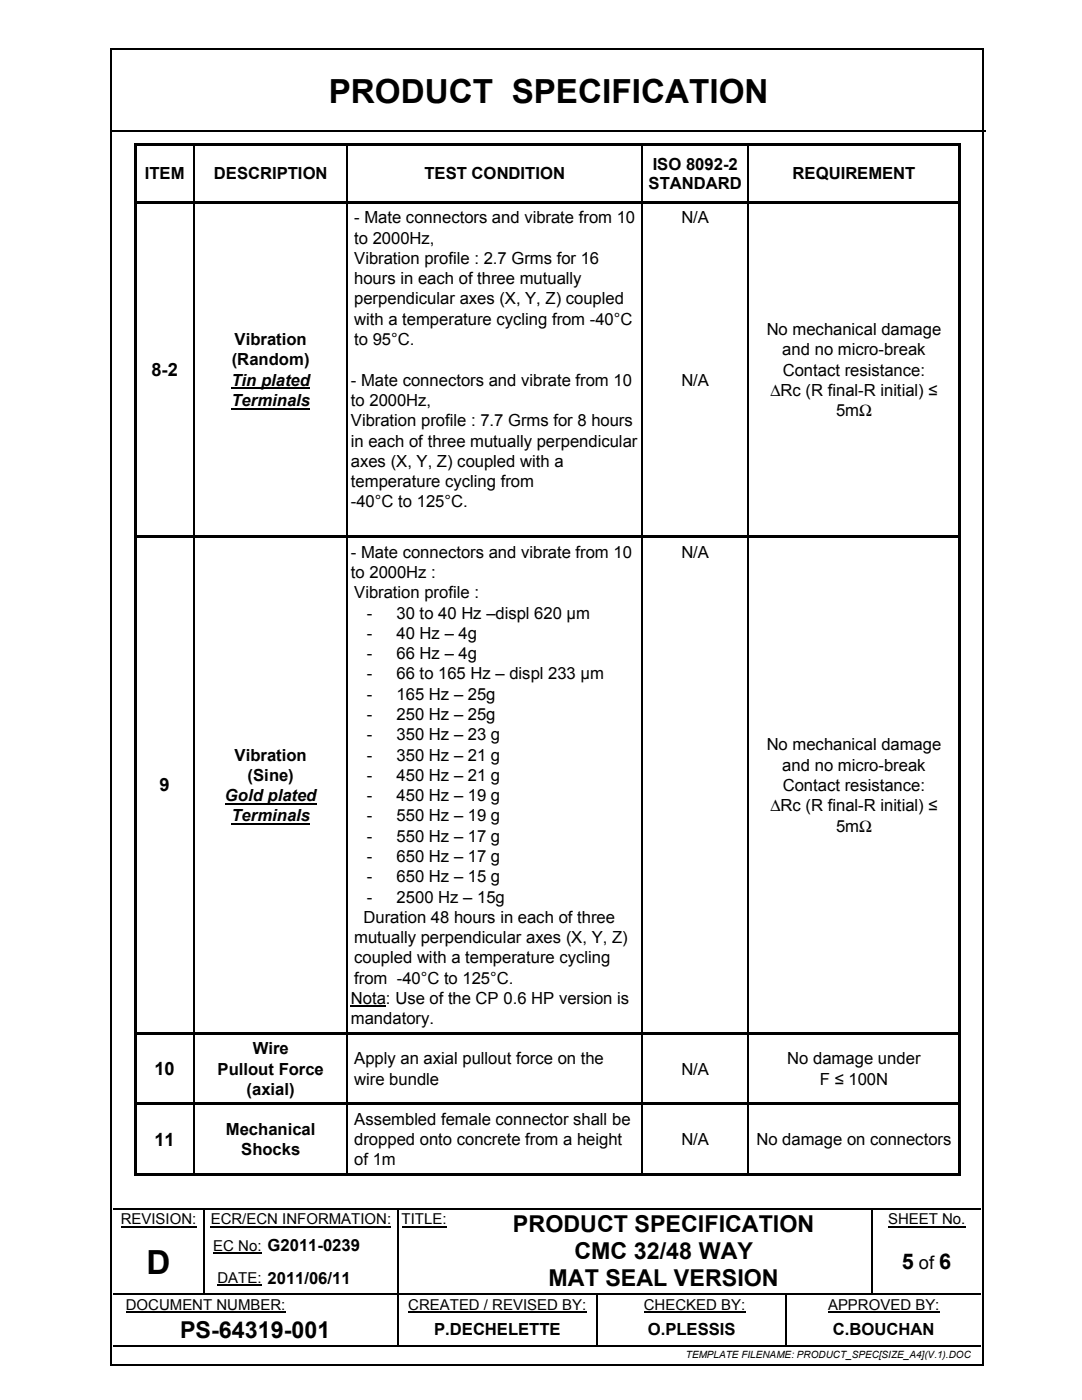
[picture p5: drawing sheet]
<svg xmlns="http://www.w3.org/2000/svg" width="216mm" height="279mm" viewBox="0 0 216 279" stroke-linecap="round" stroke-linejoin="round" font-family="sans-serif">
<defs><g id="words">
<g font-size="6.6">
<text x="65.6" y="20.5">PRODUCT SPECIFICATION</text>
<text x="29.2" y="254.2">D</text>
</g>
<g font-size="4.6">
<text x="102.4" y="245.9">PRODUCT SPECIFICATION</text>
<text x="114.6" y="251.3">CMC 32/48 WAY</text>
<text x="109.5" y="256.6">MAT SEAL VERSION</text>
<text x="35.9" y="267">PS-64319-001</text>
</g>
<g font-size="4.3">
<text x="180" y="253.3">5</text>
<text x="187.4" y="253.3">6</text>
</g>
<g font-size="3.6">
<text x="30.2" y="75">8-2</text>
<text x="31.8" y="157.9">9</text>
<text x="30.8" y="214.5">10</text>
<text x="30.8" y="228.6">11</text>
<text x="183.4" y="253.3">of</text>
</g>
<g font-size="3.3">
<text x="28.9" y="35.8">ITEM</text>
<text x="42.7" y="35.8">DESCRIPTION</text>
<text x="84.7" y="35.8">TEST CONDITION</text>
<text x="130.2" y="33.9">ISO 8092-2</text>
<text x="158.1" y="35.8">REQUIREMENT</text>
<text x="129.4" y="37.7">STANDARD</text>
<text x="70.7" y="44.6">- Mate connectors and vibrate from 10</text>
<text x="136" y="44.6">N/A</text>
<text x="70.7" y="48.6">to 2000Hz,</text>
<text x="70.7" y="52.7">Vibration profile : 2.7 Grms for 16</text>
<text x="70.7" y="56.7">hours in each of three mutually</text>
<text x="70.7" y="60.8">perpendicular axes (X, Y, Z) coupled</text>
<text x="70.7" y="64.8">with a temperature cycling from -40°C</text>
<text x="46.8" y="68.9">Vibration</text>
<text x="70.7" y="68.9">to 95°C.</text>
<text x="153" y="66.8">No mechanical damage</text>
<text x="156.1" y="70.9">and no micro-break</text>
<text x="46.2" y="77">Tin plated</text>
<text x="46.3" y="72.9">(Random)</text>
<text x="70" y="77">- Mate connectors and vibrate from 10</text>
<text x="136" y="77">N/A</text>
<text x="156.2" y="75">Contact resistance:</text>
<text x="46.2" y="81">Terminals</text>
<text x="70" y="81">to 2000Hz,</text>
<text x="153.7" y="79">∆Rc (R final-R initial) ≤</text>
<text x="166.8" y="83">5mΩ</text>
<text x="70" y="89.1">in each of three mutually perpendicular</text>
<text x="70" y="85.1">Vibration profile : 7.7 Grms for 8 hours</text>
<text x="70" y="93.2">axes (X, Y, Z) coupled with a</text>
<text x="70" y="97.2">temperature cycling from</text>
<text x="70" y="101.3">-40°C to 125°C.</text>
<text x="70" y="111.3">- Mate connectors and vibrate from 10</text>
<text x="136" y="111.3">N/A</text>
<text x="70" y="115.3">to 2000Hz :</text>
<text x="70.7" y="119.4">Vibration profile :</text>
<text x="73.2" y="123.4">-</text>
<text x="79.1" y="123.4">30 to 40 Hz –displ 620 µm</text>
<text x="73.2" y="127.5">-</text>
<text x="73.2" y="131.5">-</text>
<text x="79.1" y="127.5">40 Hz – 4g</text>
<text x="79.1" y="131.5">66 Hz – 4g</text>
<text x="73.2" y="135.6">-</text>
<text x="79.1" y="135.6">66 to 165 Hz – displ 233 µm</text>
<text x="73.2" y="139.6">-</text>
<text x="73.2" y="143.7">-</text>
<text x="79.1" y="139.6">165 Hz – 25g</text>
<text x="79.1" y="143.7">250 Hz – 25g</text>
<text x="73.2" y="147.7">-</text>
<text x="79.1" y="147.7">350 Hz – 23 g</text>
<text x="153" y="149.8">No mechanical damage</text>
<text x="46.8" y="151.8">Vibration</text>
<text x="49.4" y="155.8">(Sine)</text>
<text x="73.2" y="151.8">-</text>
<text x="73.2" y="155.8">-</text>
<text x="79.1" y="151.8">350 Hz – 21 g</text>
<text x="79.1" y="155.8">450 Hz – 21 g</text>
<text x="156.1" y="153.8">and no micro-break</text>
<text x="44.9" y="159.9">Gold plated</text>
<text x="73.2" y="159.9">-</text>
<text x="79.1" y="159.9">450 Hz – 19 g</text>
<text x="153.7" y="161.9">∆Rc (R final-R initial) ≤</text>
<text x="156.2" y="157.9">Contact resistance:</text>
<text x="46.2" y="163.9">Terminals</text>
<text x="73.2" y="163.9">-</text>
<text x="73.2" y="168">-</text>
<text x="79.1" y="163.9">550 Hz – 19 g</text>
<text x="79.1" y="168">550 Hz – 17 g</text>
<text x="166.8" y="166">5mΩ</text>
<text x="73.2" y="172">-</text>
<text x="79.1" y="172">650 Hz – 17 g</text>
<text x="73.2" y="176.1">-</text>
<text x="79.1" y="176.1">650 Hz – 15 g</text>
<text x="72.6" y="184.2">Duration 48 hours in each of three</text>
<text x="73.2" y="180.1">-</text>
<text x="79.1" y="180.1">2500 Hz – 15g</text>
<text x="70.7" y="188.2">mutually perpendicular axes (X, Y, Z)</text>
<text x="70.7" y="192.3">coupled with a temperature cycling</text>
<text x="70.7" y="196.3">from -40°C to 125°C.</text>
<text x="70" y="200.4">Nota: Use of the CP 0.6 HP version is</text>
<text x="70" y="204.4">mandatory.</text>
<text x="43.4" y="214.5">Pullout Force</text>
<text x="50.4" y="210.4">Wire</text>
<text x="70.7" y="212.4">Apply an axial pullout force on the</text>
<text x="136" y="214.5">N/A</text>
<text x="157.1" y="212.4">No damage under</text>
<text x="49.2" y="218.5">(axial)</text>
<text x="70.7" y="216.5">wire bundle</text>
<text x="163.6" y="216.5">F ≤ 100N</text>
<text x="45.1" y="226.5">Mechanical</text>
<text x="70.7" y="224.5">Assembled female connector shall be</text>
<text x="48.1" y="230.5">Shocks</text>
<text x="70.7" y="228.5">dropped onto concrete from a height</text>
<text x="70.7" y="232.6">of 1m</text>
<text x="136" y="228.5">N/A</text>
<text x="150.9" y="228.5">No damage on connectors</text>
<text x="86.6" y="266.4">P.DECHELETTE</text>
<text x="129.3" y="266.4">O.PLESSIS</text>
<text x="166.2" y="266.4">C.BOUCHAN</text>
</g>
<g font-size="3">
<text x="24.1" y="244.4">REVISION:</text>
<text x="42.1" y="244.4">ECR/ECN INFORMATION:</text>
<text x="80.1" y="244.4">TITLE:</text>
<text x="177.2" y="244.4">SHEET No.</text>
<text x="42.6" y="249.6">EC No: G2011-0239</text>
<text x="43.4" y="256.1">DATE: 2011/06/11</text>
<text x="25.1" y="261.3">DOCUMENT NUMBER:</text>
<text x="81.5" y="261.3">CREATED / REVISED BY:</text>
<text x="128.5" y="261.3">CHECKED BY:</text>
<text x="165.2" y="261.3">APPROVED BY:</text>
</g>
<text font-size="2" x="136.9" y="271">TEMPLATE FILENAME: PRODUCT_SPEC[SIZE_A4](V.1).DOC</text>
</g></defs>
<path d="M22 26.2h174.7M22.6 241.2h18M40.9 241.2h38.4M79.6 241.2h11.2M91.1 241.2h82.8M174.3 241.2h21.4M22.6 268.6h56.7M79.4 262.6v5.8M79.6 268.6h39.3M119.1 262.6v5.8M119.3 268.6h37.5M157.1 268.6h38.6" fill="none" stroke="#000" stroke-width=".32"/>
<path d="M24.1 244.8h15.1M42.1 244.8h36M42.6 250h9.6M80.1 244.8h9M177.2 244.8h15.4M25.1 261.8h31.9M81.5 261.8h35.5M128.5 261.8h20.2M165.2 261.8h22.3" fill="none" stroke="#000" stroke-width=".21"/>
<g fill="#000">
<path d="M40.6 241.4h.3v.2h-.3zM40.6 241h.3v.4h-.3zM40.6 245.1h.3v.9h-.3zM40.6 251.6h.3v.9h-.3zM40.6 258.1h.3v.2h-.3zM52.2 258.1h.2v.2h-.2zM79.3 241.4h.2v.2h-.2zM79.3 241h.3v.4h-.3zM79.3 245.1h.2v.9h-.2zM79.3 251.6h.2v.9h-.2zM79.3 258.1h.2v.5h-.2zM90.8 241h.3v.4h-.3z"/>
<path d="M90.8 258.1h.2v.2h-.2zM119 258.3h.2v.3h-.2zM119 258.1h.2v.2h-.2zM156.8 258.3h.3v.3h-.3zM156.8 258.1h.3v.2h-.3zM173.9 241.4h.3v.2h-.3zM173.9 241h.4v.4h-.4zM173.9 245.1h.3v.9h-.3zM173.9 251.6h.3v.9h-.3zM173.9 258.1h.3v.2h-.3zM79.3 262.1h.3v.5h-.3zM79.3 268.4h.3v.3h-.3z"/>
<path d="M118.9 262.1h.4v.5h-.4zM118.9 268.4h.4v.3h-.4zM156.8 262.1h.3v.5h-.3zM156.8 268.4h.3v.3h-.3z"/>
</g>
<g fill="none" stroke="#000" stroke-width=".25">
<path d="M22.6 258.2h18M40.7 241.6v3.5M40.7 246v5.6M40.7 252.5v5.6M40.9 258.2h11.3M52.4 258.2h26.9M79.5 258.2h11.3M91 258.2h28M119.2 258.2h37.6M156.9 258.6v3.5M157.1 258.2h16.8M174.1 241.6v3.5"/>
<path d="M174.1 246v5.6M174.1 252.5v5.6M174.2 258.2h21.5M156.9 262.6v5.8"/>
</g>
<path d="M43.4 256.5h8.8M79.4 241.6v3.5M79.4 246v5.6M79.4 252.5v5.6M79.4 258.6v3.5M119.1 258.6v3.5" fill="none" stroke="#000" stroke-width=".23"/>
<path d="M27.1 11.5h17.7v13.3h-17.7z" fill-rule="evenodd" fill="#fff"/>
<g fill="#000">
<path d="M21.9 9.7h.4v.3h-.4zM196 9.7h.3v.3h-.3zM26.7 28.7h.5v1.2h-.5zM26.7 28.7h.5v.5h-.5zM27.2 28.7h11.4v.5h-11.4zM38.6 29.2h.3v.7h-.3zM38.6 28.7h.5v.5h-.5zM39.1 28.7h30.1v.5h-30.1zM69.2 29.2h.2v.7h-.2zM69.2 28.7h.5v.5h-.5zM69.7 28.7h58.3v.5h-58.3zM128 29.2h.2v.7h-.2z"/>
<path d="M128 28.7h.5v.5h-.5zM128.5 28.7h20.7v.5h-20.7zM149.2 29.2h.2v.7h-.2zM149.2 28.7h.5v.5h-.5zM149.7 28.7h41.5v.5h-41.5zM191.2 28.7h.5v1.2h-.5zM191.2 28.7h.5v.5h-.5zM26.7 29.9h.5v10.2h-.5zM26.7 40.1h.5v1.2h-.5zM27.2 40.1h11.4v.5h-11.4zM38.6 40.6h.3v.7h-.3zM38.6 40.1h.5v.5h-.5z"/>
<path d="M39.1 40.1h30.1v.5h-30.1zM69.2 40.6h.2v.7h-.2zM69.2 40.1h.5v.5h-.5zM69.7 40.1h58.3v.5h-58.3zM128 40.6h.2v.7h-.2zM128 40.1h.5v.5h-.5zM128.5 40.1h20.7v.5h-20.7zM149.2 40.6h.2v.7h-.2zM149.2 40.1h.5v.5h-.5zM149.7 40.1h41.5v.5h-41.5zM191.2 29.9h.5v10.2h-.5zM191.2 40.1h.5v1.2h-.5z"/>
<path d="M26.7 41.3h.5v65.5h-.5zM26.7 106.8h.5v1.3h-.5zM27.2 106.8h11.4v.5h-11.4zM38.6 107.3h.3v.8h-.3zM38.6 106.8h.5v.5h-.5zM39.1 106.8h30.1v.5h-30.1zM69.2 107.3h.2v.8h-.2zM69.2 106.8h.5v.5h-.5zM69.7 106.8h58.3v.5h-58.3zM128 107.3h.2v.8h-.2zM128 106.8h.5v.5h-.5zM128.5 106.8h20.7v.5h-20.7z"/>
<path d="M149.2 107.3h.2v.8h-.2zM149.2 106.8h.5v.5h-.5zM149.7 106.8h41.5v.5h-41.5zM191.2 41.3h.5v65.5h-.5zM191.2 106.8h.5v1.3h-.5zM26.7 108.1h.5v97.9h-.5zM26.7 206h.5v1.2h-.5zM27.2 206h11.4v.5h-11.4zM38.6 206.5h.3v.7h-.3zM38.6 206h.5v.5h-.5zM39.1 206h30.1v.5h-30.1zM69.2 206.5h.2v.7h-.2z"/>
<path d="M69.2 206h.5v.5h-.5zM69.7 206h58.3v.5h-58.3zM128 206.5h.2v.7h-.2zM128 206h.5v.5h-.5zM128.5 206h20.7v.5h-20.7zM149.2 206.5h.2v.7h-.2zM149.2 206h.5v.5h-.5zM149.7 206h41.5v.5h-41.5zM191.2 108.1h.5v97.9h-.5zM191.2 206h.5v1.2h-.5zM26.7 207.2h.5v12.8h-.5zM26.7 220h.5v1.2h-.5z"/>
<path d="M26.7 221.2h.5v12.9h-.5zM26.7 234.1h.5v.5h-.5zM27.2 220h11.4v.5h-11.4zM27.2 234.1h11.4v.5h-11.4zM38.6 220.5h.3v.7h-.3zM38.6 220h.5v.5h-.5zM38.6 234.1h.5v.5h-.5zM39.1 220h30.1v.5h-30.1zM39.1 234.1h30.1v.5h-30.1zM69.2 220.5h.2v.7h-.2zM69.2 220h.5v.5h-.5zM69.2 234.1h.5v.5h-.5z"/>
<path d="M69.7 220h58.3v.5h-58.3zM69.7 234.1h58.3v.5h-58.3zM128 220.5h.2v.7h-.2zM128 220h.5v.5h-.5zM128 234.1h.5v.5h-.5zM128.5 220h20.7v.5h-20.7zM128.5 234.1h20.7v.5h-20.7zM149.2 220.5h.2v.7h-.2zM149.2 220h.5v.5h-.5zM149.2 234.1h.5v.5h-.5zM149.7 220h41.5v.5h-41.5zM149.7 234.1h41.5v.5h-41.5z"/>
<path d="M191.2 207.2h.5v12.8h-.5zM191.2 220h.5v1.2h-.5zM191.2 221.2h.5v12.9h-.5zM191.2 234.1h.5v.5h-.5zM21.9 272.2h.4v.3h-.4zM196 272.2h.3v.3h-.3z"/>
</g>
<path d="M38.8 29.9v10.2M38.8 41.3v65.5M38.8 108.1v97.9M38.8 207.2v12.8M38.8 221.2v12.9" fill="none" stroke="#000" stroke-width=".25"/>
<g fill="none" stroke="#000" stroke-width=".23">
<path d="M69.3 29.9v10.2M128.1 29.9v10.2M149.3 29.9v10.2M69.3 41.3v65.5M128.1 41.3v65.5M149.3 41.3v65.5M69.3 108.1v97.9M128.1 108.1v97.9M149.3 108.1v97.9M69.3 207.2v12.8M70 200.9h7M128.1 207.2v12.8"/>
<path d="M149.3 207.2v12.8M69.3 221.2v12.9M128.1 221.2v12.9M149.3 221.2v12.9"/>
</g>
<path d="M46.2 77.5h15.6M46.2 81.6h15.6M44.9 160.4h18.2M46.2 164.5h15.6" fill="none" stroke="#000" stroke-width=".36"/>
<path d="M22.1 10v262.2M22.3 9.9h173.7M196.2 10v262.2M22.3 272.3h173.7" fill="none" stroke="#000" stroke-width=".32"/>
<use href="#words"/>
</svg>
